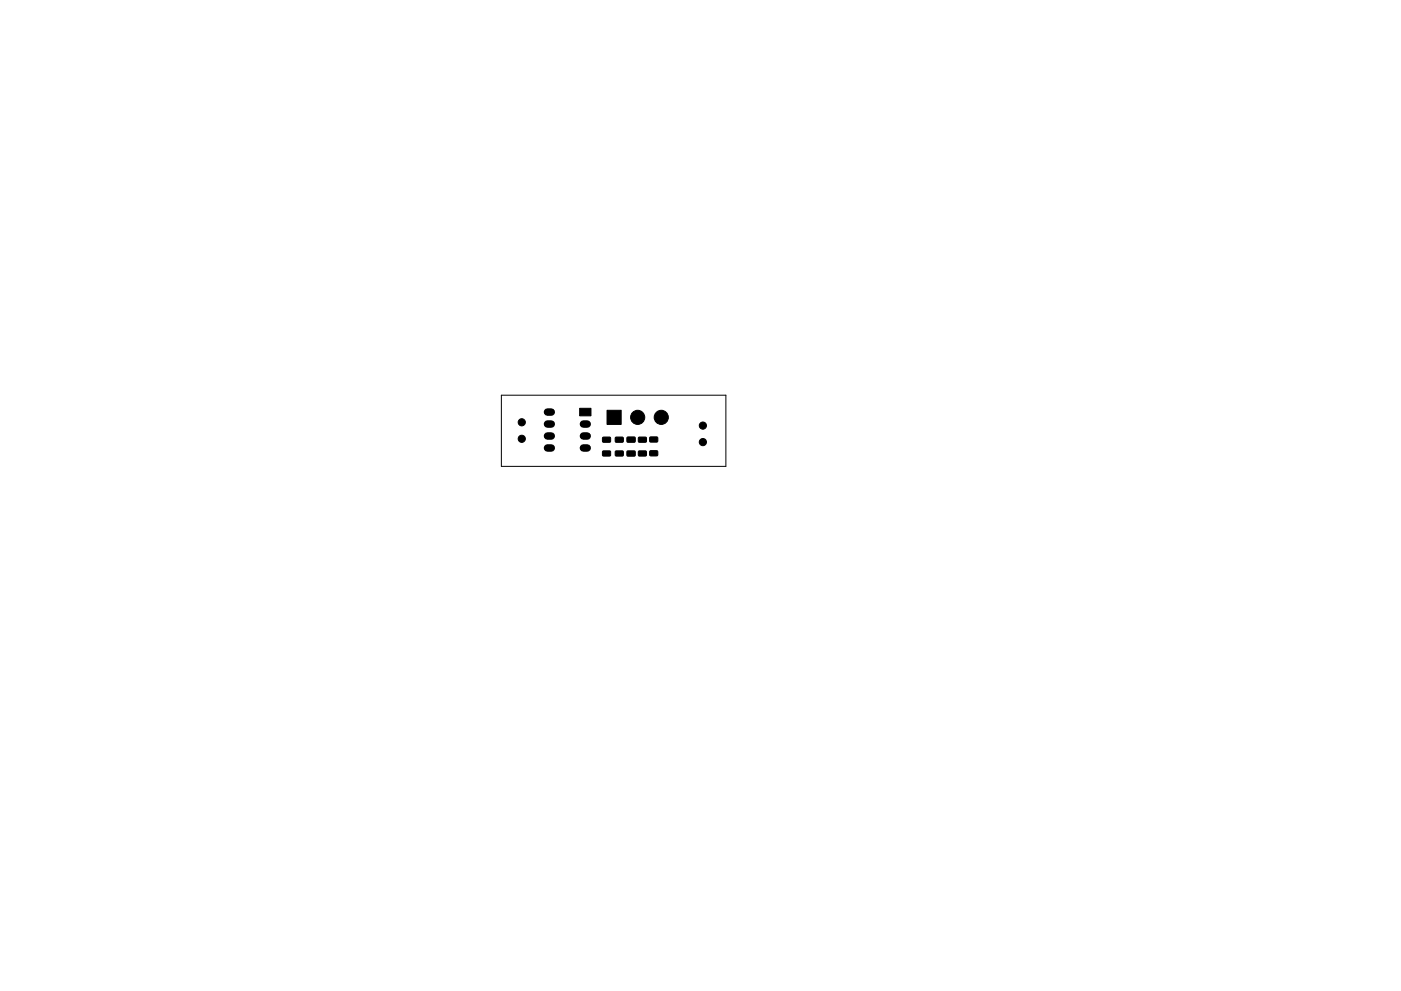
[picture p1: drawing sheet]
<svg xmlns="http://www.w3.org/2000/svg" width="297mm" height="210mm" viewBox="0 0 297 210" stroke-linecap="round" stroke-linejoin="round" font-family="sans-serif">
<path d="M106.3 83.8h47.6v15.1h-47.6z" fill="none" stroke="#000" stroke-width=".21"/>
<g fill="#000" stroke="#000" stroke-width=".21">
<path d="M122.9 86.6h2.4v1.6h-2.4zM127.8 95.7h1.5l.2 .2v.7l-.3 .2h-1.3l-.2-.3zM127.8 92.8l1.5-.1 .2 .3v.7l-.3 .1h-1.3l-.2-.2zM130.5 92.8l1.5-.1 .2 .3v.7l-.3 .1h-1.3l-.2-.2zM130.5 95.7h1.5l.2 .2v.7l-.3 .2h-1.3l-.2-.3zM128.7 87h3v3h-3zM133 92.8l1.5-.1 .2 .2v.8l-.2 .1h-1.4l-.2-.2zM133 95.7h1.5l.2 .2v.7l-.2 .2h-1.4l-.2-.3zM135.4 95.7h1.5l.2 .2v.7l-.3 .2h-1.3l-.2-.3zM135.4 92.8l1.5-.1 .2 .3v.7l-.3 .1h-1.3l-.2-.2zM137.8 95.7l1.5-.1 .2 .3v.7l-.3 .1h-1.3l-.2-.2zM137.8 92.8l1.5-.1 .2 .2v.8l-.3 .1h-1.3l-.2-.2z"/>
<circle cx="110.6" cy="89.6" r=".76"/>
<circle cx="110.6" cy="93.1" r=".76"/>
<circle cx="135.2" cy="88.5" r="1.5"/>
<circle cx="140.2" cy="88.5" r="1.5"/>
<circle cx="149" cy="93.8" r=".76"/>
<circle cx="149" cy="90.3" r=".76"/>
</g>
<path d="M116.1 90h.8M116.1 92.5h.8M116.1 95h.8M116.1 87.4h.8M123.7 90h.8M123.7 92.5h.8M123.7 95h.8" fill="none" stroke="#000" stroke-width="1.6"/>
</svg>
